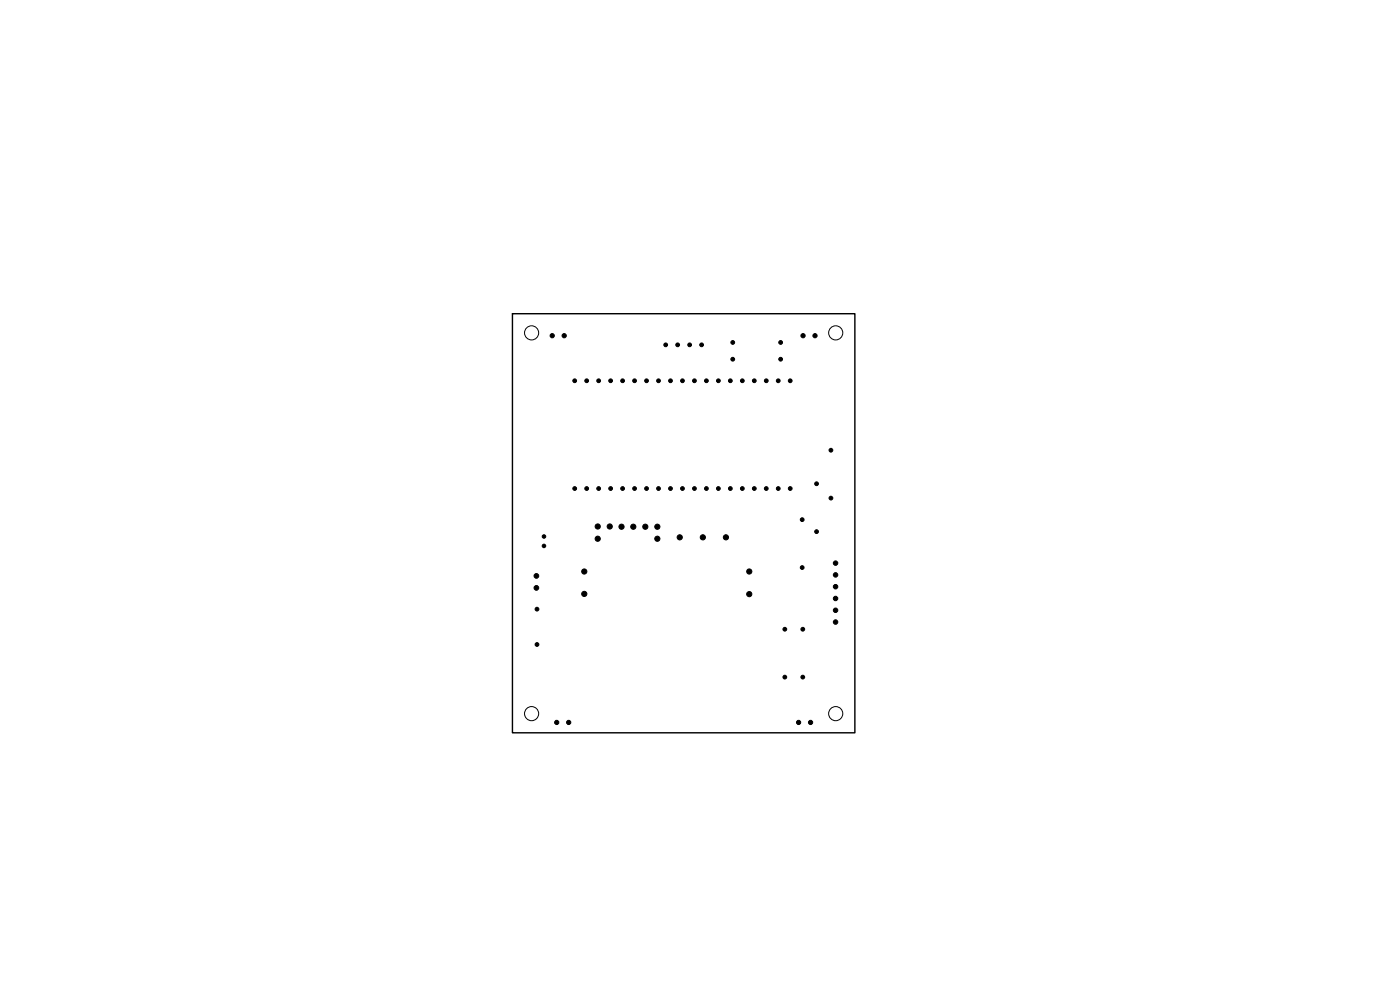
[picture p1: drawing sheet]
<svg xmlns="http://www.w3.org/2000/svg" width="297mm" height="210mm" viewBox="0 0 297 210" stroke-linecap="round" stroke-linejoin="round" font-family="sans-serif">
<g fill="none" stroke="#000" stroke-width=".21">
<circle cx="112.8" cy="70.6" r="1.5"/>
<circle cx="177.3" cy="70.6" r="1.5"/>
<circle cx="112.8" cy="151.4" r="1.5"/>
<circle cx="177.3" cy="151.4" r="1.5"/>
</g>
<path d="M108.7 66.5h72.7v88.9h-72.7z" fill="none" stroke="#000" stroke-width=".3"/>
<g fill="#000" stroke="#000" stroke-width=".21">
<circle cx="117.1" cy="71.2" r=".45"/>
<circle cx="119.7" cy="71.2" r=".45"/>
<circle cx="141.2" cy="73.2" r=".4"/>
<circle cx="143.8" cy="73.2" r=".4"/>
<circle cx="146.3" cy="73.2" r=".4"/>
<circle cx="148.8" cy="73.2" r=".4"/>
<circle cx="155.4" cy="76.2" r=".4"/>
<circle cx="155.4" cy="72.6" r=".4"/>
<circle cx="165.6" cy="72.6" r=".4"/>
<circle cx="165.6" cy="76.2" r=".4"/>
<circle cx="170.4" cy="71.2" r=".45"/>
<circle cx="172.9" cy="71.2" r=".45"/>
<circle cx="121.9" cy="80.8" r=".4"/>
<circle cx="124.5" cy="80.8" r=".4"/>
<circle cx="127" cy="80.8" r=".4"/>
<circle cx="129.5" cy="80.8" r=".4"/>
<circle cx="132.1" cy="80.8" r=".4"/>
<circle cx="134.6" cy="80.8" r=".4"/>
<circle cx="137.2" cy="80.8" r=".4"/>
<circle cx="139.7" cy="80.8" r=".4"/>
<circle cx="142.2" cy="80.8" r=".4"/>
<circle cx="144.8" cy="80.8" r=".4"/>
<circle cx="147.3" cy="80.8" r=".4"/>
<circle cx="149.9" cy="80.8" r=".4"/>
<circle cx="152.4" cy="80.8" r=".4"/>
<circle cx="154.9" cy="80.8" r=".4"/>
<circle cx="157.5" cy="80.8" r=".4"/>
<circle cx="160" cy="80.8" r=".4"/>
<circle cx="162.6" cy="80.8" r=".4"/>
<circle cx="165.1" cy="80.8" r=".4"/>
<circle cx="167.6" cy="80.8" r=".4"/>
<circle cx="176.3" cy="95.5" r=".4"/>
<circle cx="115.4" cy="115.8" r=".37"/>
<circle cx="115.4" cy="113.8" r=".37"/>
<circle cx="121.9" cy="103.6" r=".4"/>
<circle cx="124.5" cy="103.6" r=".4"/>
<circle cx="126.8" cy="114.3" r=".55"/>
<circle cx="126.8" cy="111.7" r=".55"/>
<circle cx="127" cy="103.6" r=".4"/>
<circle cx="129.4" cy="111.7" r=".55"/>
<circle cx="129.5" cy="103.6" r=".4"/>
<circle cx="131.9" cy="111.7" r=".55"/>
<circle cx="132.1" cy="103.6" r=".4"/>
<circle cx="134.4" cy="111.7" r=".55"/>
<circle cx="134.6" cy="103.6" r=".4"/>
<circle cx="136.9" cy="111.7" r=".55"/>
<circle cx="137.2" cy="103.6" r=".4"/>
<circle cx="139.5" cy="114.3" r=".55"/>
<circle cx="139.5" cy="111.7" r=".55"/>
<circle cx="139.7" cy="103.6" r=".4"/>
<circle cx="142.2" cy="103.6" r=".4"/>
<circle cx="144.2" cy="114" r=".55"/>
<circle cx="144.8" cy="103.6" r=".4"/>
<circle cx="147.3" cy="103.6" r=".4"/>
<circle cx="149.1" cy="114" r=".55"/>
<circle cx="149.9" cy="103.6" r=".4"/>
<circle cx="152.4" cy="103.6" r=".4"/>
<circle cx="154" cy="114" r=".55"/>
<circle cx="154.9" cy="103.6" r=".4"/>
<circle cx="157.5" cy="103.6" r=".4"/>
<circle cx="160" cy="103.6" r=".4"/>
<circle cx="162.6" cy="103.6" r=".4"/>
<circle cx="165.1" cy="103.6" r=".4"/>
<circle cx="167.6" cy="103.6" r=".4"/>
<circle cx="170.2" cy="110.2" r=".4"/>
<circle cx="173.2" cy="102.6" r=".4"/>
<circle cx="173.2" cy="112.8" r=".4"/>
<circle cx="176.3" cy="105.7" r=".4"/>
<circle cx="177.3" cy="119.5" r=".47"/>
<circle cx="113.8" cy="122.2" r=".5"/>
<circle cx="113.8" cy="124.7" r=".5"/>
<circle cx="113.9" cy="129.2" r=".4"/>
<circle cx="113.9" cy="136.7" r=".4"/>
<circle cx="124" cy="126" r=".55"/>
<circle cx="124" cy="121.2" r=".55"/>
<circle cx="159" cy="126" r=".55"/>
<circle cx="159" cy="121.2" r=".55"/>
<circle cx="166.5" cy="133.5" r=".4"/>
<circle cx="170.2" cy="120.4" r=".4"/>
<circle cx="170.3" cy="133.5" r=".4"/>
<circle cx="177.3" cy="122" r=".47"/>
<circle cx="177.3" cy="127" r=".47"/>
<circle cx="177.3" cy="129.5" r=".47"/>
<circle cx="177.3" cy="132" r=".47"/>
<circle cx="177.3" cy="124.5" r=".47"/>
<circle cx="118.1" cy="153.2" r=".45"/>
<circle cx="120.6" cy="153.2" r=".45"/>
<circle cx="166.5" cy="143.6" r=".4"/>
<circle cx="169.4" cy="153.2" r=".45"/>
<circle cx="170.3" cy="143.6" r=".4"/>
<circle cx="172" cy="153.2" r=".45"/>
</g>
</svg>
